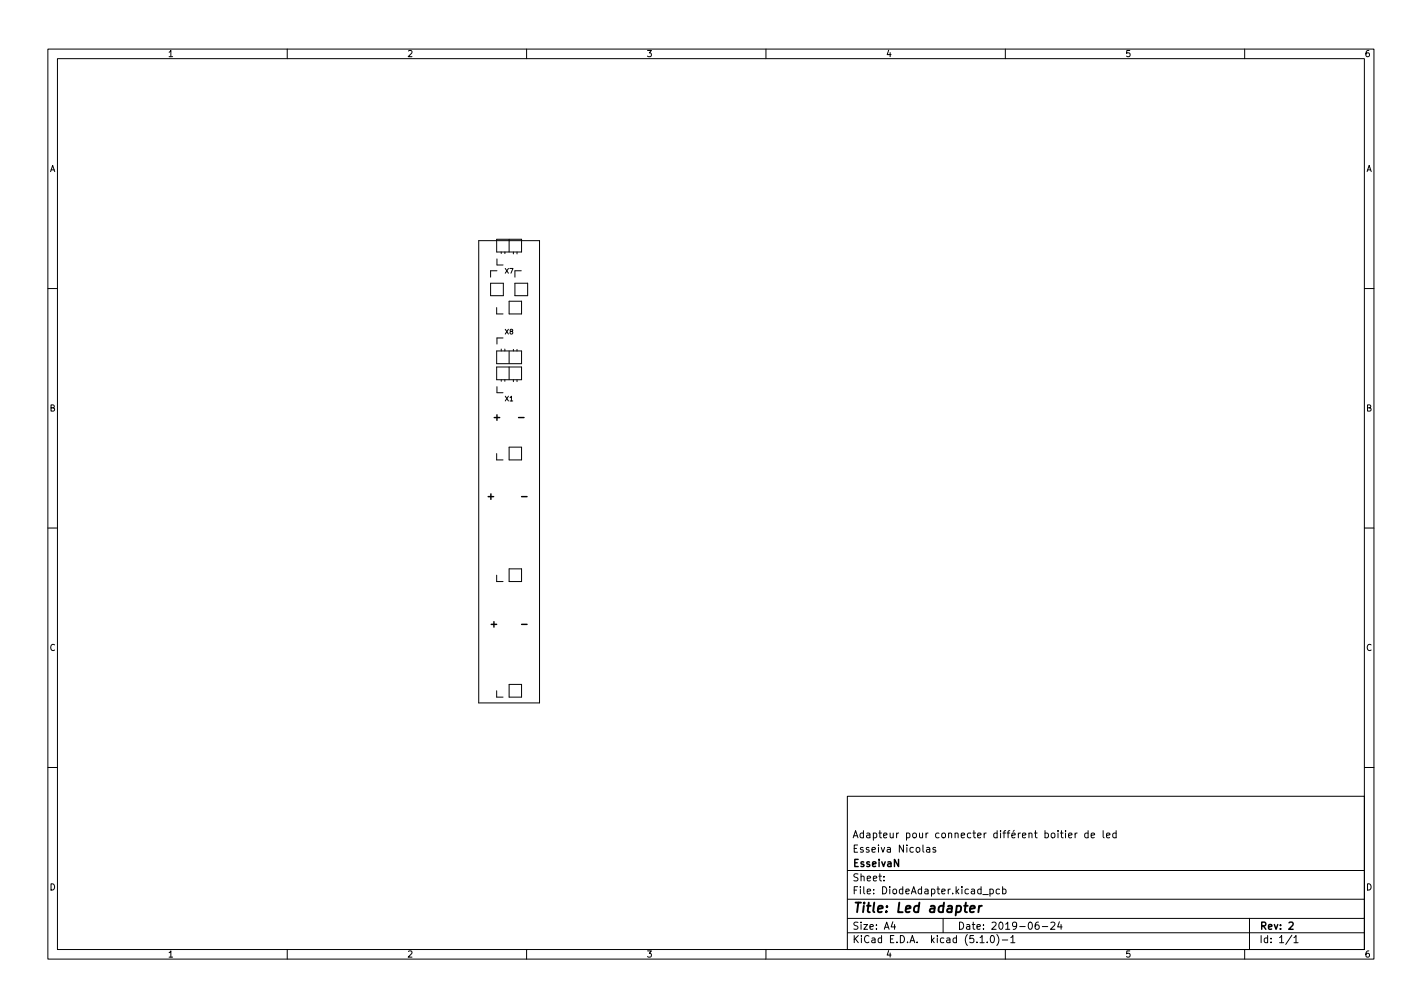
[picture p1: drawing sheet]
<svg xmlns="http://www.w3.org/2000/svg" width="297mm" height="210mm" viewBox="0 0 297 210" stroke-linecap="round" stroke-linejoin="round" font-family="sans-serif">
<defs><g id="words">
<text font-size="2.8" x="178" y="190.6">Title: Led adapter</text>
<g font-size="2.1">
<text x="103.2" y="87.8">+</text>
<text x="108.5" y="87.8">-</text>
<text x="101.9" y="104.3">+</text>
<text x="109.2" y="104.3">-</text>
<text x="102.6" y="131">+</text>
<text x="109.2" y="131">-</text>
<text x="178" y="178">Esseiva Nicolas</text>
<text x="178" y="175">Adapteur pour connecter différent boitier de led</text>
<text x="178" y="184">Sheet:</text>
<text x="178" y="181">EsseivaN</text>
<text x="178" y="186.7">File: DiodeAdapter.kicad_pcb</text>
<text x="178" y="196.9">KiCad E.D.A. kicad (5.1.0)-1</text>
<text x="178" y="194.1">Size: A4</text>
<text x="200" y="194.1">Date: 2019-06-24</text>
<text x="263" y="194.1">Rev: 2</text>
<text x="263" y="196.9">Id: 1/1</text>
</g>
<g font-size="1.8">
<text x="35" y="11.9">1</text>
<text x="85" y="11.9">2</text>
<text x="135" y="11.9">3</text>
<text x="185" y="11.9">4</text>
<text x="235" y="11.9">5</text>
<text x="285" y="11.9">6</text>
<text x="10.3" y="35.9">A</text>
<text x="285.3" y="35.9">A</text>
<text x="10.3" y="85.9">B</text>
<text x="285.3" y="85.9">B</text>
<text x="10.3" y="135.9">C</text>
<text x="285.3" y="135.9">C</text>
<text x="10.3" y="185.9">D</text>
<text x="285.3" y="185.9">D</text>
<text x="35" y="199.9">1</text>
<text x="85" y="199.9">2</text>
<text x="135" y="199.9">3</text>
<text x="185" y="199.9">4</text>
<text x="235" y="199.9">5</text>
<text x="285" y="199.9">6</text>
</g>
<g font-size="1.4">
<text x="105.5" y="57.1">X7</text>
<text x="105.5" y="69.8">X8</text>
<text x="105.5" y="83.8">X1</text>
</g>
</g></defs>
<g fill="none" stroke="#000" stroke-width=".21">
<path d="M10 10.2h277v190.1h-277zM12 12.2h273v186.1h-273zM60 10.2v2M110 10.2v2M160 10.2v2M210 10.2v2M260 10.2v2M100 50.2h12.7v96.6h-12.7zM102.5 59.1h2.6v2.6h-2.6zM103.8 50h5.1v2.6h-5.1zM103.8 56.5h-1.3v1.4M103.8 54.1v1.2h1.3"/>
<path d="M104.7 52.6v.3M105.5 52.6v.3M106.4 50v2.6M107.2 52.6v.4M107.6 59.1h2.6v2.6h-2.6zM108 52.6v.4M108.9 56.5h-1.3v1.4M10 60.2h2M103.8 64.2v1.3h1.3M103.8 73.3h5.1v2.6h-5.1zM103.8 76.6h5.1v2.7h-5.1zM104.7 72.9v.4"/>
<path d="M104.7 79.3v.3M105.1 70.6h-1.3v1.2M105.5 72.9v.4M105.5 79.3v.3M106.4 62.9h2.5v2.6h-2.5zM106.4 73.3v2.6M106.4 76.6v2.7M107.2 72.9v.4M107.2 79.3v.4M108 72.9v.4M108 79.3v.4M285 60.2h2"/>
<path d="M103.8 94.7v1.3h1.3M103.8 80.7v1.3h1.3M106.4 93.4h2.5v2.6h-2.5zM10 110.2h2M106.4 118.8h2.5v2.6h-2.5zM285 110.2h2M103.8 120.1v1.3h1.3M103.8 144.2v1.4h1.3M106.4 142.9h2.5v2.7h-2.5zM10 160.2h2M177 166.3h108v32h-108zM193.6 177h.5l.1 .9"/>
<path d="M194.2 177.3l-.5 .1-.2 .2 .2 .3h.5M195.4 177l-.3-.1-.2 .2v.3l.5 .1v.4h-.5M222.6 173.4v.2M222.6 173.9v1M223.2 174.4l.7-.1v-.3l-.5-.1-.2 .2 .1 .8h.6M224.6 173.9v1M225 173.9l-.4 .3M227.3 174l-.4-.1-.3 .3 .1 .7h.6M227.3 173.4v1.5M227.9 174.4l.7-.1v-.3l-.5-.1-.2 .2 .1 .8h.6M230.4 173.4v1.3l.2 .2M231.1 174.4l.8-.1-.1-.3-.4-.1-.3 .2 .1 .8h.6"/>
<path d="M233.1 174l-.4-.1-.3 .3 .2 .7h.5M233.1 173.4v1.5M285 160.2h2M60 198.3v2M110 198.3v2M160 198.3v2M177 194.8h108M177 191.8h108M177 187.8h108M177 181.8h108M184.6 183.8v.1M184.6 183v.1"/>
<path d="M186.5 192.5l-.4 1h1M186.9 193v1M197 191.8v3M204.7 195.8l.4-.5v1.5M204.7 196.8h.9M205.3 186.8h1.1M206.2 196.7v.1M206.8 185.7l.4-.1 .3 .3-.1 .7h-.6M206.8 185.6v1.5M207 195.5l.2-.2a.8 .8 0 0 1 .5 .8 .8 .8 0 0 1-.5 .7l-.2-.1-.1-.4zM208.2 195.1a1.72 1.72 0 0 1 0 2.3M208.8 185.7l-.4-.1-.3 .3 .1 .7h.6"/>
<path d="M209.4 196.3h1.1M209.4 185.7l.5-.1 .2 .3-.1 .7h-.6M209.4 185.1v1.5M210 198.3v2M211.1 195.8l.5-.5v1.5M211.1 196.8h.9M216.9 192.5l-.4 .1a1.01 1.01 0 0 0 0 1.4l.5-.1 .1-.5-.3-.3-.4 .1-.2 .2M217.7 193.5h1.2M219.5 192.7l.6-.2 .3 .5-1 1h1M221.3 192.5l-.4 1h1M221.6 193v1M260 198.3v2"/>
<path d="M261 191.8v6.5M269.9 195.3l-1.3 1.9M270.3 195.8l.4-.5v1.5M270.3 196.8h.8"/>
</g>
<path d="M269.3 192.7l.5-.2 .3 .5-.9 1h.9" fill="none" stroke="#000" stroke-width=".3"/>
<path d="M202.6 189.8l1-.2v-.4h-.8l-.2 1 .2 .3 .6-.1M204.5 189.1l-.1 1.4M205.1 189.1l-.4 .1-.2 .3" fill="none" stroke="#000" stroke-width=".4"/>
<use href="#words"/>
</svg>
